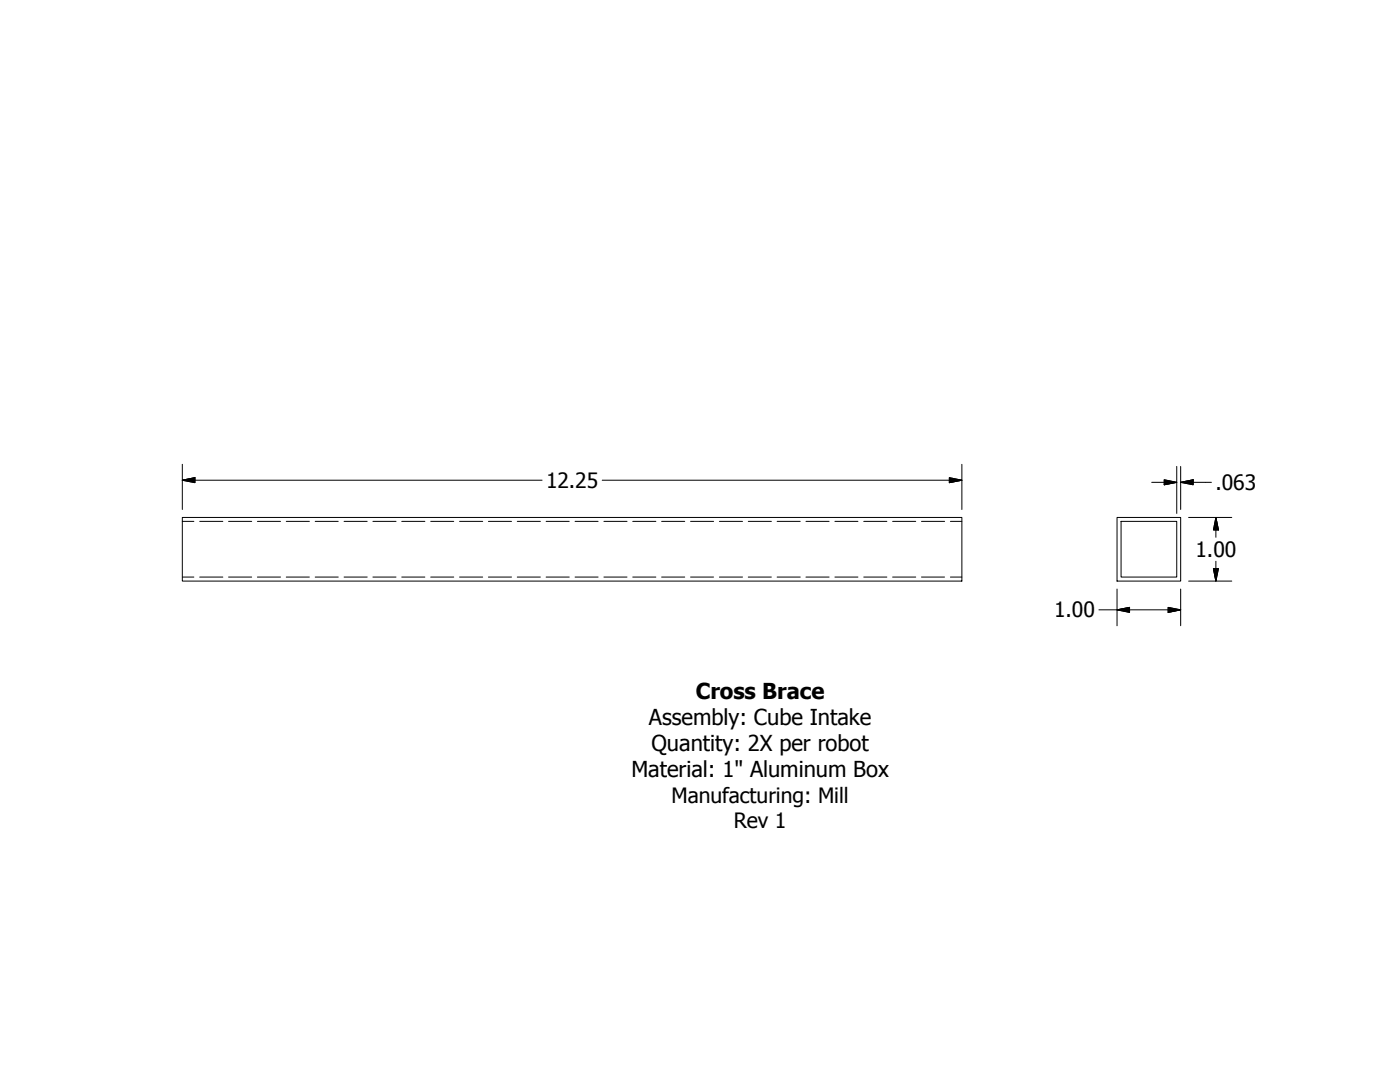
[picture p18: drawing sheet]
<svg xmlns="http://www.w3.org/2000/svg" width="279mm" height="216mm" viewBox="0 0 279 216" stroke-linecap="round" stroke-linejoin="round" font-family="sans-serif">
<defs><g id="words">
<g font-size="4.4">
<text x="138.9" y="139.4">Cross Brace</text>
<text x="129.5" y="144.7">Assembly: Cube Intake</text>
<text x="130" y="149.9">Quantity: 2X per robot</text>
<text x="126" y="155.1">Material: 1&quot; Aluminum Box</text>
</g>
<g font-size="4.2">
<text x="109" y="97.3">12.25</text>
<text x="242.6" y="97.8">.063</text>
<text x="238.6" y="111.1">1.00</text>
<text x="210.4" y="123.2">1.00</text>
<text x="134" y="160.2">Manufacturing: Mill</text>
<text x="146.5" y="165.2">Rev 1</text>
</g>
</g></defs>
<!-- layer: Visible (ANSI) -->
<g fill="none" stroke="#000" stroke-width=".2">
<path d="M36.4 104h2.3M36.4 115.1h2.3M39.9 104h4.6M39.9 115.1h4.6M45.6 104h4.6M45.6 115.1h4.6M51.4 104h4.6M51.4 115.1h4.6M57.1 104h4.6M57.1 115.1h4.6M62.9 104h4.6M62.9 115.1h4.6"/>
<path d="M68.7 104h4.6M68.7 115.1h4.6M74.4 104h4.6M74.4 115.1h4.6M80.2 104h4.6M80.2 115.1h4.6M86 104h4.6M86 115.1h4.6M91.7 104h4.6M91.7 115.1h4.6M97.5 104h4.6M97.5 115.1h4.6"/>
<path d="M103.2 104h4.6M103.2 115.1h4.6M109 104h4.6M109 115.1h4.6M114.8 104h4.6M114.8 115.1h4.6M120.5 104h4.6M120.5 115.1h4.6M126.3 104h4.6M126.3 115.1h4.6M132 104h4.7M132 115.1h4.7"/>
<path d="M137.8 104h4.6M137.8 115.1h4.6M143.6 104h4.6M143.6 115.1h4.6M149.3 104h4.6M149.3 115.1h4.6M155.1 104h4.6M155.1 115.1h4.6M160.8 104h4.7M160.8 115.1h4.7M166.6 104h4.6M166.6 115.1h4.6"/>
<path d="M172.4 104h4.6M172.4 115.1h4.6M178.1 104h4.7M178.1 115.1h4.7M183.9 104h4.6M183.9 115.1h4.6M189.7 104h2.3M189.7 115.1h2.3"/>
</g>
<!-- layer: Visible Narrow (ANSI) -->
<path d="M36.4 103.3h155.6v12.7h-155.6zM222.9 103.3h12.7v12.7h-12.7zM223.7 104h11.1v11.1h-11.1z" fill="none" stroke="#000" stroke-width=".2"/>
<!-- layer: Symbol (ANSI) -->
<g fill="none" stroke="#000" stroke-width=".2">
<path d="M36.4 95.8l2.5-.5v1zM36.4 95.8h71.8M36.4 92.6v9.1M120.2 95.8h71.8M189.5 95.3l2.5 .5-2.5 .5zM192 92.6v9.1M229.8 96.2h5M232.3 95.7l2.5 .5-2.5 .5zM234.8 93.1v9.3M235.6 96.2l2.5-.5v1zM235.6 93.1v8.6M235.6 96.2h6.2"/>
<path d="M222.9 117.5v7.4M235.6 117.5v7.4M237.2 103.3h8.6M237.2 116h8.6M242.2 113.5h1l-.5 2.5zM242.7 103.3l.5 2.4h-1zM242.7 103.3v3.9M242.7 112v4M219.3 121.7h16.3M222.9 121.7l2.5-.5v1zM233.1 121.2l2.5 .5-2.5 .5z"/>
</g>
<g fill="#000" stroke="#000" stroke-width=".2">
<path d="M36.4 95.8l2.5-.5zM36.4 95.8l2.5-.5v1zM189.5 96.3l2.5-.5zM189.5 95.3l2.5 .5-2.5 .5zM232.3 96.7l2.5-.5zM232.3 95.7l2.5 .5-2.5 .5zM235.6 96.2l2.5-.5zM235.6 96.2l2.5-.5v1zM242.2 113.5l.5 2.5zM242.2 113.5h1l-.5 2.5zM242.7 103.3l.5 2.4zM242.7 103.3l.5 2.4h-1z"/>
<path d="M222.9 121.7l2.5-.5zM222.9 121.7l2.5-.5v1zM233.1 122.2l2.5-.5zM233.1 121.2l2.5 .5-2.5 .5z"/>
</g>
<use href="#words"/>
</svg>
